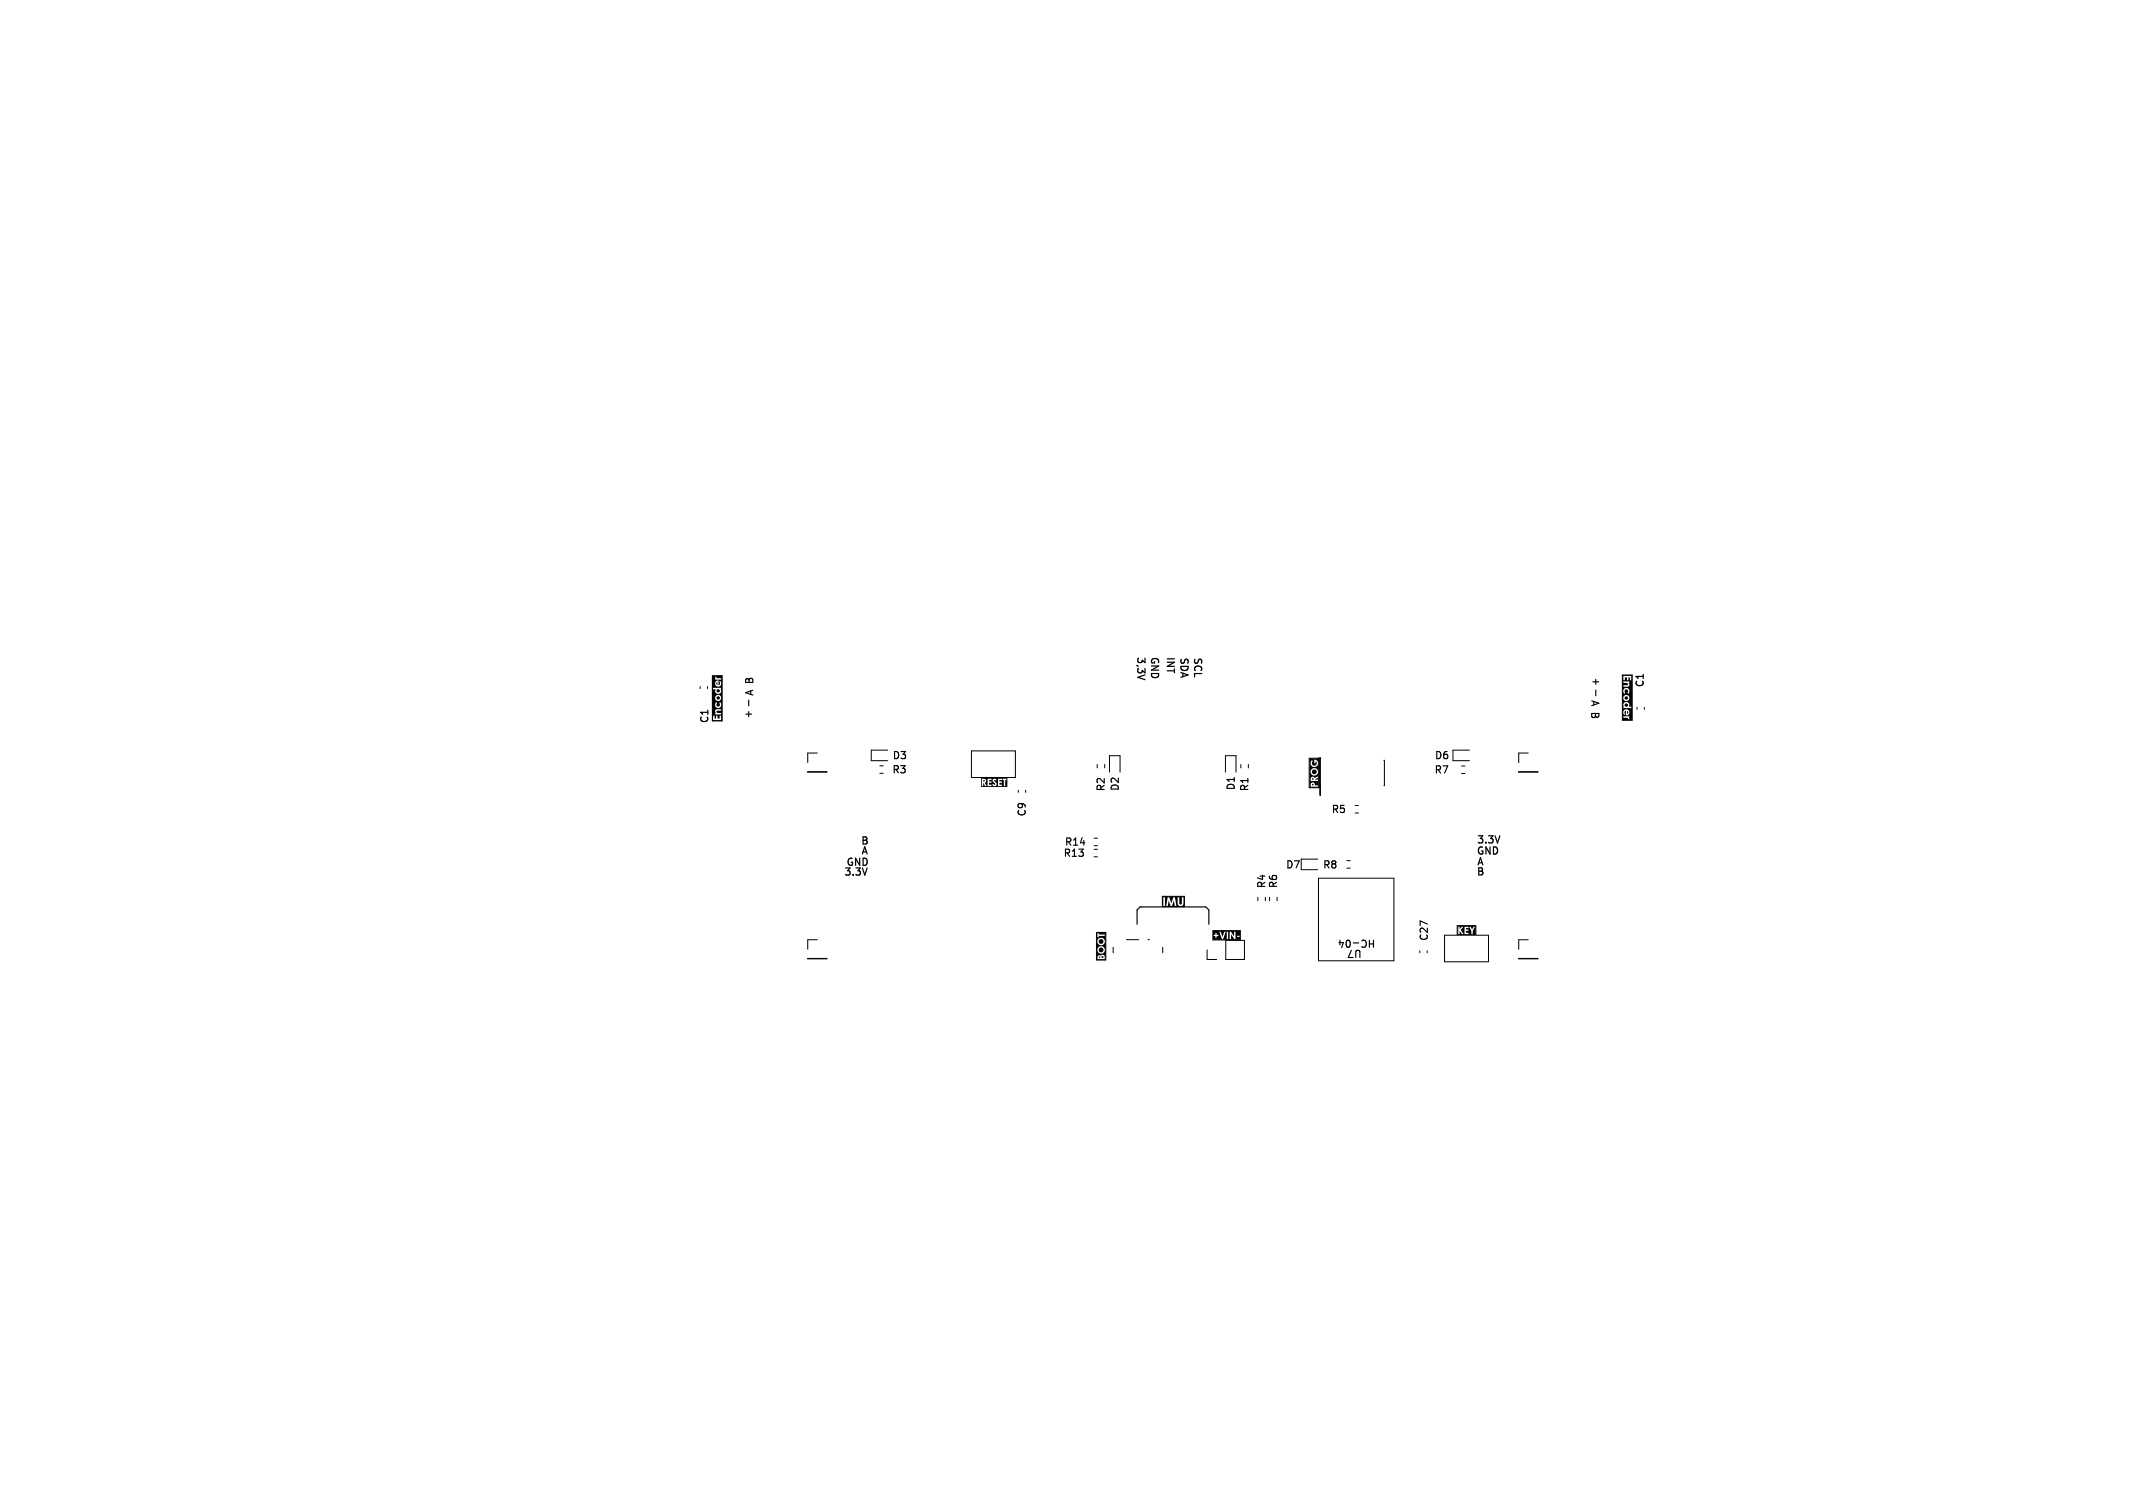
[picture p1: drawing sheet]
<svg xmlns="http://www.w3.org/2000/svg" width="297mm" height="210mm" viewBox="0 0 297 210" stroke-linecap="round" stroke-linejoin="round" font-family="sans-serif">
<defs><g id="words">
<g font-size="1.4">
<text x="158.3" y="91.4" transform="rotate(90 158.3 91.4)">3,3V</text>
<text x="160.2" y="91.4" transform="rotate(90 160.2 91.4)">GND</text>
<text x="162.4" y="91.4" transform="rotate(90 162.4 91.4)">INT</text>
<text x="164.3" y="91.5" transform="rotate(90 164.3 91.5)">SDA</text>
<text x="166.2" y="91.5" transform="rotate(90 166.2 91.5)">SCL</text>
<text x="229.1" y="95.8" transform="rotate(-90 229.1 95.8)">C1</text>
<text x="98.9" y="100.8" transform="rotate(-90 98.9 100.8)">C1</text>
<text x="105" y="97" transform="rotate(-90 105 97)">A B</text>
<text x="221.5" y="97.4" transform="rotate(90 221.5 97.4)">A B</text>
<text x="124.1" y="107.9">R3</text>
<text x="124.2" y="105.9">D3</text>
<text x="199.6" y="107.9">R7</text>
<text x="199.7" y="105.9">D6</text>
<text x="143" y="113.8" transform="rotate(-90 143 113.8)">C9</text>
<text x="154" y="110.3" transform="rotate(-90 154 110.3)">R2</text>
<text x="156" y="110.3" transform="rotate(-90 156 110.3)">D2</text>
<text x="172.1" y="110.2" transform="rotate(-90 172.1 110.2)">D1</text>
<text x="174" y="110.3" transform="rotate(-90 174 110.3)">R1</text>
<text x="185.3" y="113.4">R5</text>
<text x="119.8" y="117.8">B</text>
<text x="119.8" y="119.2">A</text>
<text x="148" y="119.5">R13</text>
<text x="148.2" y="118">R14</text>
<text x="205.5" y="119.2">GND</text>
<text x="205.5" y="117.7">3.3V</text>
<text x="117.4" y="122.2">3.3V</text>
<text x="117.7" y="120.8">GND</text>
<text x="176.4" y="123.8" transform="rotate(-90 176.4 123.8)">R4</text>
<text x="178" y="123.8" transform="rotate(-90 178 123.8)">R6</text>
<text x="179" y="121.2">D7</text>
<text x="184.1" y="121.2">R8</text>
<text x="205.5" y="122.1">B</text>
<text x="205.6" y="120.7">A</text>
<text x="191.6" y="130.8" transform="rotate(-180 191.6 130.8)">HC-04</text>
<text x="199" y="131.2" transform="rotate(-90 199 131.2)">C27</text>
<text x="189.7" y="132.1" transform="rotate(-180 189.7 132.1)">U7</text>
</g>
</g></defs>
<g fill="none" stroke="#000" stroke-width=".14">
<path d="M97.5 95.6v.3M98.5 95.6v.3M99.2 94.1h1.3v6.3h-1.3zM225.9 94h1.4v6.3h-1.4zM227.9 98.5v.3M229 98.5v.3M112.5 107.5h2.6zM113.8 104.9h-1.3v1.3M122.5 106.7h.5M122.5 107.7h.5M123.6 104.5h-2.3v1.4h2.3M135.3 104.6h6.1v3.7h-6.1z"/>
<path d="M141.8 110.1v.2M142.8 110.1v.2M152.3 118.3h.5M152.3 119.3h.5M152.3 116.7h.5M152.3 117.8h.5M152.8 106.5v.4M153.8 106.5v.4M154.5 107.5v-2.3h1.5v2.3M170.6 107.5v-2.3h1.5v2.3M172.8 106.5v.4M173.8 106.5v.4"/>
<path d="M183.5 119.6h-2.3v1.5h2.3M183.8 105.6v5.1M183.8 105.9v3.5M187.5 119.9h.5M188.7 112.2h.5M188.7 113.2h.5M192.7 105.9v3.5M203.5 106.7h.5M203.5 107.7h.5M204.6 104.5h-2.3v1.4h2.3M211.5 107.5h2.6zM212.8 104.9h-1.3v1.3"/>
<path d="M112.5 133.5h2.6zM113.8 130.9h-1.3v1.3M152.7 129.8h1.3v3.9h-1.3zM155 131.9v.8M156.9 130.9h1.7M159.9 130.9h.1M161.9 126.2v-1.4h3v1.5M161.9 131.9v.8M168.1 132.3v1.3h1.3M168.9 129.6h3.8v1.3h-3.8zM170.7 131h2.6v2.6h-2.6zM175.1 125v.4"/>
<path d="M176.2 125v.4M176.8 125v.4M177.8 125v.4M183.6 122.3h10.5v11.5h-10.5zM187.5 120.9h.5M197.7 132.4v.3M198.7 132.4v.3M201.1 130.2h6.2v3.7h-6.2zM202.9 130.2v-1.3h2.6v1.3M211.5 133.5h2.6zM212.8 130.9h-1.3v1.3"/>
</g>
<path d="M103.8 99.4h.9M104.2 97.5v.8M104.2 99.1v.7M221.8 95h.8M222.2 94.6v.7M222.2 96.1v.8M158.3 128.7v-2l.4-.4h9.2l.4 .4v2M186.4 131.3h.7l-.3 .7M186.6 130.9v.7" fill="none" stroke="#000" stroke-width=".16"/>
<circle cx="183.8" cy="105.6" r=".07" fill="#000" stroke="#000" stroke-width=".14"/>
<path d="M183.7 105.6v4.1h-1.4v-4.1h1.5v5.2" fill="none" stroke="#000" stroke-width=".15"/>
<g fill="#000">
<path d="M99.8 95h.1v.4l-.2-.2zM226.6 99l.1 .2-.1 .2zM99.2 94.1h1.4v6.3h-1.4v-.1h1.2v-.6h-.2v.4h-.3v-.4h-.2v.4h-.2v-.4h-.2v.6h-.1v-1.3h.4l.1 .3h-.1v.2h.8v-.2h-.3a.19 .19 0 0 1-.3-.1 .19 .19 0 0 1 .3-.2h.3v-.2h-.6l-.2 .2h-.4v-.9h.4a.45 .45 0 0 0 .6 .5 .45 .45 0 0 0 .1-.8l-.1 .1a.26 .26 0 0 1 0 .4 .26 .26 0 0 1-.4 0 .26 .26 0 0 1 0-.4v-.1l-.2 .3h-.4v-.9h.4a.43 .43 0 0 0 .6 .4 .43 .43 0 0 0 0-.8 .43 .43 0 0 0-.6 .3l-.4 .1v-1.2h.5a.4 .4 0 0 0 0 .5 .4 .4 0 0 0 .6 0 .4 .4 0 0 0 0-.5h.1v-.2h-1.1v.2h-.1v-.8h.4a.44 .44 0 0 0 .6 .4 .44 .44 0 0 0 .1-.8l-.1 .2 .1 .2-.2 .2v-.6l-.4 .1-.1 .3h-.4v-.9h.4l.1 .2h-.1v.1h.8v-.2h-.4a.18 .18 0 0 1-.2 0 .18 .18 0 0 1 0-.1l-.2-.1v.1h-.4zM136.9 108.6h.2a.13 .13 0 0 1 0 .2 .13 .13 0 0 1-.2 0zM136.6 108.3h3.7v1.3h-3.7v-.8h.1v.7h.2v-.5l.2 .5h1v-.2h-.4h.5l.2 .2h1.1v-.2h-.3v-.3h.3v-.2h-.3v-.2h.6v.9h.2v-.9h.2v-.2h-.6v.2h-.1v-.2h-.5v1.1h-.4a.37 .37 0 0 0 .2-.4 .37 .37 0 0 0-.4-.3v-.2l.2 .1 .2-.1a.3 .3 0 0 0-.6-.1 .3 .3 0 0 0 .3 .5v.1a.13 .13 0 0 1 0 .2 .13 .13 0 0 1-.2-.1l-.6 .1v-.3h.4v-.2h-.4v-.2h.4v-.2h-.6v1.1h-.1l-.3-.5a.3 .3 0 0 0 .2-.4 .3 .3 0 0 0-.4-.2h-.2v.4h-.1zM182.7 109.2h.2v.2h-.2zM182.7 108.4h.2v.2h-.2zM182.4 105.7h1.2v4h-1.2v-.3h.1v.2h1v-.2h-.4a.31 .31 0 0 0-.3-.4 .31 .31 0 0 0-.3 .4h-.1v-.8h.1v.2h1v-.2h-.4l.4-.3v-.2l-.4 .3a.3 .3 0 0 0-.4-.2 .3 .3 0 0 0-.2 .4h-.1v-1.1h.1a.52 .52 0 0 0 .8 .4 .52 .52 0 0 0 0-.9 .52 .52 0 0 0-.8 .4l-.1 .1v-1.2h.1a.52 .52 0 0 0 .5 .5 .52 .52 0 0 0 .5-.5 .52 .52 0 0 0-.5-.5v.5h.2v-.3a.35 .35 0 0 1 0 .5 .35 .35 0 0 1-.5 0 .35 .35 0 0 1 .1-.5l-.1-.1-.2 .4h-.1zM225.9 94h1.4v6.3h-1.4v-.3h.5a.18 .18 0 0 1 .2 0 .18 .18 0 0 1 .1 .1l.2 .1-.1-.3h.1v-.1h-.9v.2h-.1v-.8h.1l.2 .4 .1-.2-.1-.2 .2-.2v.6a.43 .43 0 0 0 .5-.4 .43 .43 0 0 0-.4-.4 .43 .43 0 0 0-.5 .4h-.1v-1h.1l.1 .2h-.1v.2h1.2v-.2h-.4a.41 .41 0 0 0-.2-.6 .41 .41 0 0 0-.6 .4h-.1v-1h.1a.43 .43 0 0 0 .7 .4 .43 .43 0 0 0 0-.8 .43 .43 0 0 0-.7 .3l-.1 .1v-.9h.1l.2 .3 .1-.1a.26 .26 0 0 1 0-.4 .26 .26 0 0 1 .3 0 .26 .26 0 0 1 0 .4l.1 .1a.45 .45 0 0 0 0-.7 .45 .45 0 0 0-.7 .4h-.1v-1.2h.5a.19 .19 0 0 1 .3 .1 .19 .19 0 0 1-.3 .2h-.4v.2h.8l.1-.7h-.9v.2h-.1v-.4h.3v-.4h.3v.4h.2v-.4h.2v.4h.3v-.6h-1.2v.6h-.1zM153 133.2h.2v.2h-.2zM153.4 133.2h.2v.2h-.2zM152.7 129.8h1.3v3.9h-1.3v-.3h.1v.2h1v-.3a.3 .3 0 0 0-.2-.3 .3 .3 0 0 0-.3 .1 .27 .27 0 0 0-.4 0 .27 .27 0 0 0-.1 .3h-.1v-1.1h.1a.52 .52 0 0 0 .8 .4 .52 .52 0 0 0 0-.9 .52 .52 0 0 0-.8 .4l-.1 .1v-1.2h.1a.52 .52 0 0 0 .8 .5 .52 .52 0 0 0 0-.9 .52 .52 0 0 0-.8 .4h-.1v-.6h.3v-.2h.8v-.2h-.8v-.1h-.2v.5h-.1z"/>
<path d="M161.9 124.8h3v1.5h-3v-.1h.7l.1-.8 .3 .8h.2l.3-.8 .1 .8h.2l-.1-.5h.3a.42 .42 0 0 0 .4 .5 .42 .42 0 0 0 .4-.5v-.7h-.2v.8a.18 .18 0 0 1-.2 .2 .18 .18 0 0 1-.2-.3v-.7h-.2v.7h-.3l-.1-.7h-.2l-.3 .8-.3-.8h-.2l-.2 1.2h-.2v-1.2h-.2v1.2h-.1zM168.9 129.6h3.8v1.3h-3.8v-.7h.1v.2h.2v.2h.2v-.2h.3v-.2h-.3v-.3h-.2v.3h-.3v-.5h.9l.3 1.1h1.3v-.7l.4 .7h.2v-.3h.6v-.2h-.3v.2h-.3v-.8h-.2v.7l-.4-.7h-.2v1.1h-.2v-1.1h-.2v1.1h-.5l.4-1.1h-.2l-.3 .8-.2-.8h-1.1zM202.9 129h2.6v1.2h-2.6v-.1h.3v-.5l.4 .5h.9v-.2h-.4v-.3h.4v-.2h-.4v-.1h.4v-.2h.1l.3 .6v.4h.2v-.4l.3-.6h-.2l-.2 .3-.2-.3h-.9v1h-.1l-.4-.6 .4-.4h-.3l-.3 .3v-.3h-.1v1h-.2z"/>
<circle cx="100" cy="96.2" r=".24"/>
<circle cx="100" cy="97.2" r=".24"/>
<circle cx="226.4" cy="98.2" r=".24"/>
<circle cx="226.4" cy="97.2" r=".24"/>
<circle cx="183" cy="107.5" r=".34"/>
<circle cx="153.3" cy="132.3" r=".34"/>
<circle cx="153.3" cy="131.1" r=".34"/>
</g>
<use href="#words"/>
</svg>
